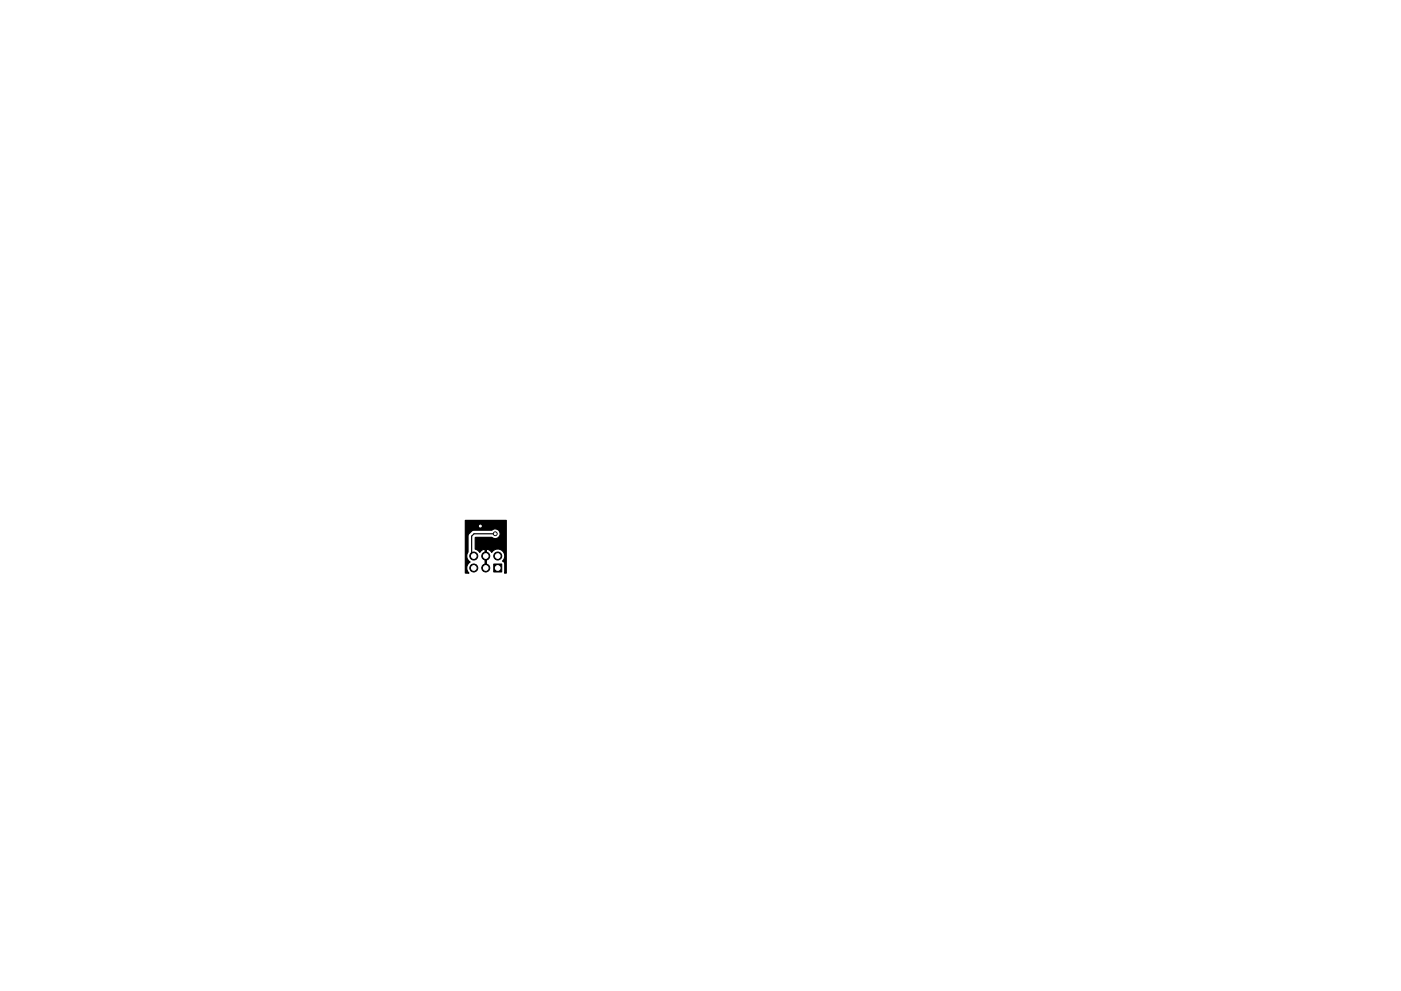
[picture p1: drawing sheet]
<svg xmlns="http://www.w3.org/2000/svg" width="297mm" height="210mm" viewBox="0 0 297 210" stroke-linecap="round" stroke-linejoin="round" font-family="sans-serif">
<g fill="#000" stroke="#000" stroke-width=".21">
<path d="M104.7 119.7h1.7v1.7h-1.7z"/>
<circle cx="100.4" cy="118" r=".85"/>
<circle cx="101.8" cy="111.6" r=".4"/>
<circle cx="103" cy="118" r=".85"/>
<circle cx="105" cy="113.2" r=".4"/>
<circle cx="105.5" cy="118" r=".85"/>
<circle cx="100.4" cy="120.5" r=".85"/>
<circle cx="103" cy="120.5" r=".85"/>
</g>
<path d="M105 113.2h-4.5l-.5 .5v3.8l.4 .5" fill="none" stroke="#000" stroke-width=".25"/>
<path d="M98.7 110.4h8.6v11.2h-.3v-2.1l-.4-.5a1.49 1.49 0 0 0-.1-2.2 1.49 1.49 0 0 0-2.2 .4l-.3-.3a.67 .67 0 0 0-.9-.3v4.1l-.3-.1 .1-4a.96 .96 0 0 0-1.2 .6l-.3-.4-.6-.3v-2.4l3.5-.1a1.04 1.04 0 0 0 1.4 0 1.04 1.04 0 0 0 0-1.5 1.04 1.04 0 0 0-1.4 0h-3.8l-.5 .2-.7 .9-.1 3.5a1.47 1.47 0 0 0 .5 2.1 1.48 1.48 0 0 0-.3 2.4h-.7z" fill="#000" stroke="#000" stroke-width=".25"/>
<g fill="#fff" stroke="#fff" stroke-width=".21">
<circle cx="101.8" cy="111.6" r=".2"/>
<circle cx="105" cy="113.2" r=".2"/>
<circle cx="100.4" cy="118" r=".5"/>
<circle cx="100.4" cy="120.5" r=".5"/>
<circle cx="103" cy="118" r=".5"/>
<circle cx="103" cy="120.5" r=".5"/>
<circle cx="105.5" cy="118" r=".5"/>
<circle cx="105.5" cy="120.5" r=".5"/>
</g>
</svg>
